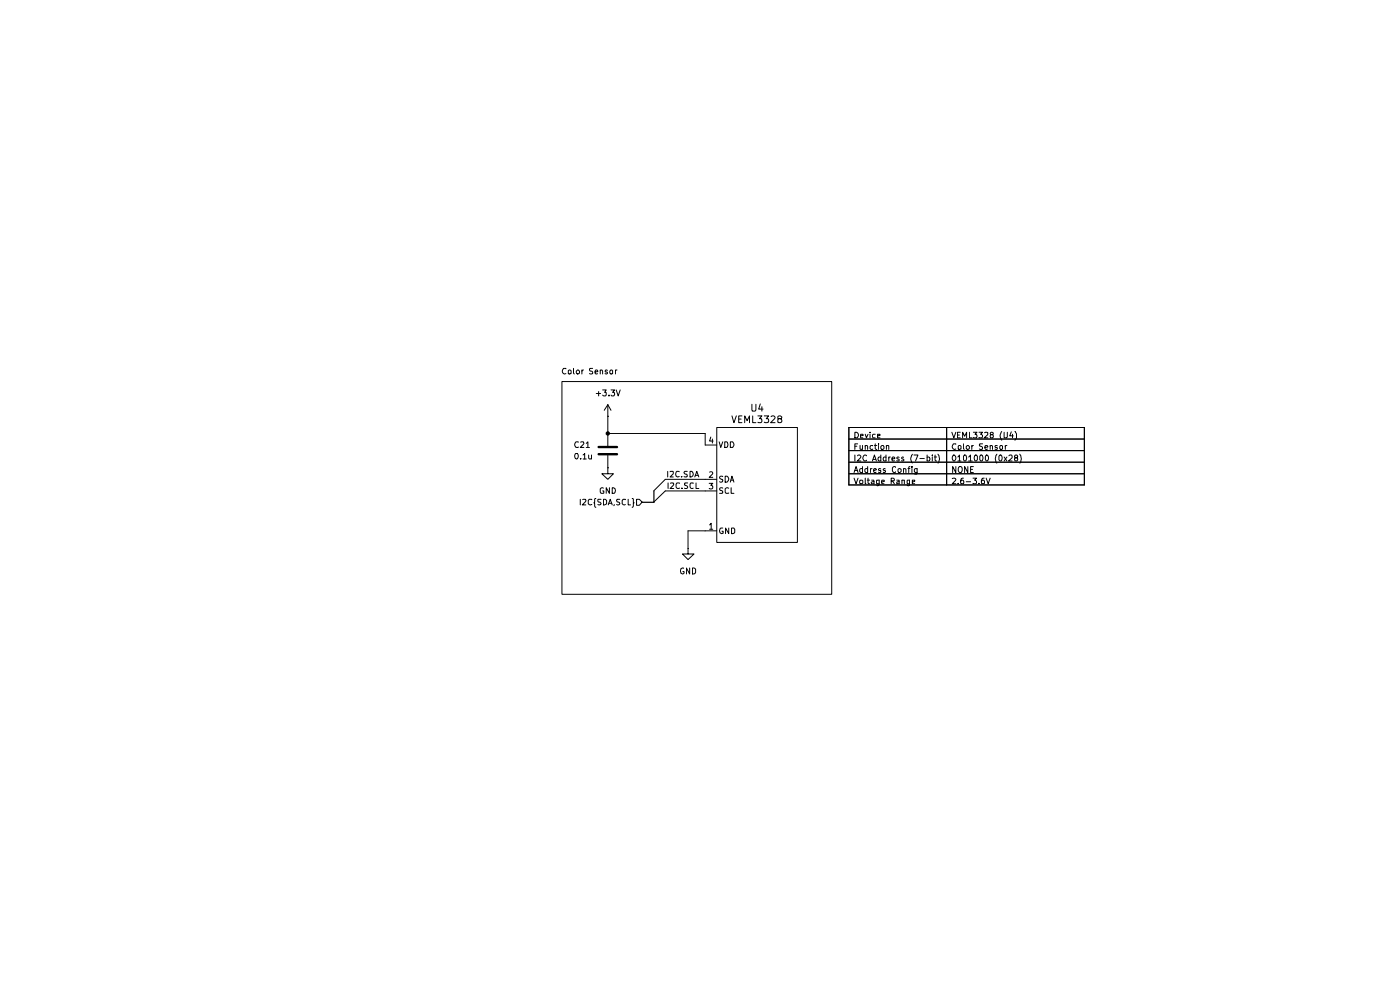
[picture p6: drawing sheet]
<svg xmlns="http://www.w3.org/2000/svg" width="297mm" height="210mm" viewBox="0 0 297 210" stroke-linecap="round" stroke-linejoin="round" font-family="sans-serif">
<g fill="none" stroke="#000" stroke-width=".21">
<path d="M128.9 88.3h.1M128.9 85.8v2.5M128.9 91.9v2.7M128.9 96.6v2.6M128.9 85.8l-.7 1.2M128.9 85.8l.7 1.2M141.6 100v1.2M145.8 100h-.5l-.2 .2 .3 .4 .4 .2v.3h-.7M146.4 100h.4a.66 .66 0 0 1 .2 .7 .66 .66 0 0 1-.6 .5zM149.6 94.4h2.5M150.8 92.7l-.3 .9h.8M151.1 93.1v.9"/>
<path d="M152.1 90.7h17.1v24.4h-17.1zM152.6 93.7l.3 1.2 .4-1.2M153.8 93.7a.66 .66 0 0 1 .6 .5 .66 .66 0 0 1-.2 .7h-.4zM154.9 93.7h.5l.2 .3 .1 .4-.3 .5h-.5zM180.1 93.1h49.9M180.1 95.6h49.9M180.1 98h49.9M180.1 90.7h49.9v12.2h-49.9zM200.8 90.7v12.2M141.7 102.4v1.2M142.2 100.1h.6v.4l-.6 .7h.6M142.2 102.5l.6-.1 .1 .4-.7 .8h.7"/>
<path d="M144.1 100.1l-.5-.1a.61 .61 0 0 0-.3 .8 .61 .61 0 0 0 .8 .3M144.2 102.5l-.6-.1-.2 .3 .1 .8 .3 .1 .4-.1M144.6 101.1v.1M144.7 103.5v.1M145.9 102.4h-.6v.6l.5 .1 .1 .3-.3 .2-.4-.1M146 116.3v1.2h1.2l-1.2 1.2-1.2-1.2h1.2M146 116.3h.1M147.1 102.5l-.5-.1-.2 .3 .1 .8 .2 .1 .4-.1M147.4 101.2l.4-1.2 .4 1.2M147.5 100.8h.6M147.7 102.4v1.2h.5M149.6 112.6h2.5"/>
<path d="M149.6 101.7h2.5M149.6 104.1h2.5M150.4 102.5h.8l-.4 .5 .4 .2-.1 .4h-.7M150.5 111.3l.4-.3v1.3M150.5 100.2l.5-.1 .2 .3-.8 .9h.8M150.5 112.3h.7M153.3 112h-.4a.61 .61 0 0 0-.3 .8 .61 .61 0 0 0 .8 .3v-.4h-.2M153.3 101.1h-.6v.4l.5 .2 .1 .3-.2 .3-.4-.1M153.3 103.5h-.6v.5a.47 .47 0 0 1 .5 .1 .47 .47 0 0 1 0 .5h-.5M153.8 101a.65 .65 0 0 1 .8 .6 .65 .65 0 0 1-.8 .7zM154.6 112v1.2l-.7-1.2v1.2M154.6 103.5h-.1a.45 .45 0 0 0-.7 .2v.7l.2 .2h.6"/>
<path d="M154.9 102.3l.4-1.3 .4 1.3M155 101.9h.6M155.1 103.5v1.1h.6M155.2 112h.5l.2 .3v.6l-.2 .2-.5 .1zM180.1 100.5h49.9"/>
</g>
<path d="M127 94.8h3.9M127 96.3h3.9" fill="none" stroke="#000" stroke-width=".51"/>
<path d="M135 105.9h.6l.6 .6-.6 .7h-.6z" fill="#fff"/>
<g fill="none" stroke="#000" stroke-width=".21">
<path d="M120.1 78.2l-.6-.1a.61 .61 0 0 0-.2 .8 .61 .61 0 0 0 .8 .3M120.6 78.7l.1-.2 .4 .1 .1 .6h-.6zM121.7 78.1v1.1l.1 .1M122.3 78.7l.4-.2 .2 .2-.1 .5h-.5zM123.4 78.5v.8M123.8 78.5l-.4 .2M125.7 78.1h-.6l-.1 .2 .1 .4 .6 .2v.3h-.7M126.2 78.9l.6-.1-.1-.3-.4 .1-.1 .6 .2 .1 .3-.1M127.3 78.7l.2-.2 .3 .1v.7M127.3 78.5v.8M128.9 78.6l-.4-.1-.1 .2v.2l.5 .1v.2h-.5M129.5 78.6l.3-.1 .2 .2v.5h-.5z"/>
<path d="M130.6 78.5v.8M130.9 78.5l-.3 .2M119.2 80.9h57.2v45.2h-57.2zM122 96.3l.2-.1a.6 .6 0 0 1 .6 .5 .6 .6 0 0 1-.5 .7l-.3-.3zM122.7 93.8l-.5-.1-.3 .5 .3 .7 .5-.1M123.2 97.3v.1M123.2 93.8l.6-.1 .1 .4-.8 .8h.8M123.7 96.5l.3-.3v1.2M123.7 97.4h.7M124.4 94.1l.3-.4v1.2M124.4 94.9h.6M124.9 96.5v.7l.1 .2 .5-.1"/>
<path d="M125.5 96.5v.9M126.5 83.5h.9M127 83.1v.9M127.8 82.7h.8l-.3 .5 .3 .1v.5l-.2 .2-.6-.2M128.9 99.2v1.3h1.2l-1.2 1.2-1.2-1.2h1.2M128.9 99.2h.1M128.9 88.3v3.6h20.7v2.5M129.2 83.8v.2M129.6 82.7h.8l-.4 .5h.3v.7l-.5 .1-.2-.2M130.7 82.7l.4 1.3 .5-1.3M155.3 88.2l.4 1.5 .5-1.5M156.7 88.9h.5"/>
<path d="M157.4 88.2h-.7v1.5h.7M158 89.7v-1.5l.5 1 .5-1v1.5M159.5 85.8l.1 1.4 .7-.1 .1-1.3M159.7 88.2v1.5h.7M160.8 88.2h.8l-.5 .6h.4v.8h-.7M161.3 85.7l-.4 1.1h1M161.6 86.3v.9M162.1 88.2h1l-.5 .6 .4 .1v.7h-.9M163.6 88.4l.6-.2 .2 .4-.9 1.1h.9M165.3 88.8l-.3-.1 .1-.4a.48 .48 0 0 1 .8 .3l-.2 .2-.7 .2v.6a.48 .48 0 0 0 .7 0 .48 .48 0 0 0 0-.7l-.2-.1M180.1 93.1h49.9M180.1 95.6h49.9"/>
<path d="M180.1 98h49.9M180.1 90.7h49.9v12.2h-49.9zM181.4 91.7a.66 .66 0 0 1 .7 .4 .66 .66 0 0 1-.2 .8h-.5zM181.4 94.7h.4M181.4 96.5v1.3M181.4 99.8h.5M181.9 94.1h-.5v1.2M181.9 96.7l.5-.2 .2 .4-.7 .9h.7M182.5 94.5v.7h.5M182.5 92.5l.6-.1-.1-.3h-.4l-.1 .2 .1 .6h.4M183 99.5l-.4-.1-.2 .2 .1 .6h.5M183 94.5v.8"/>
<path d="M183 99v1.2M183.6 92.1l.2 .8 .3-.8M183.6 94.7l.1-.2 .4 .2v.6M183.6 94.5v.8M183.8 96.7l-.2-.2a.61 .61 0 0 0-.5 .7 .61 .61 0 0 0 .7 .5v-.1M184.1 99.5l-.4-.1-.2 .2 .1 .6h.5M184.1 99v1.2M184.6 91.7v.1M184.6 92.1v.8M184.7 99.4v.8M185 99.4l-.3 .1v.1M185.1 97.8l.4-1.3 .4 1.3"/>
<path d="M185.2 94.6l-.4-.1-.2 .2 .1 .5h.5M185.2 97.4h.6M185.3 99.8l.6-.2-.1-.2-.5 .2v.4l.2 .2h.3M185.5 94.5h.5M185.7 92.1h-.5l-.1 .2 .1 .6h.5M185.7 94.1v1.1l.3 .1M186.2 92.5l.5-.1v-.3h-.5v.8h.5M186.3 94.1v.1M186.3 94.5v.8M186.9 94.7l.2-.2 .3 .1v.6h-.5zM186.9 97l-.4-.1-.2 .3v.5h.6M186.9 99.5l-.4-.1-.2 .2 .2 .2h.4v.4h-.6"/>
<path d="M186.9 96.5v1.3M187.8 99.5l-.3-.1-.1 .2 .1 .2h.3v.4h-.4M188 97l-.4-.1-.2 .3v.5h.6M188 96.5v1.3M188 94.7l.2-.2 .3 .1v.7M188 94.5v.8M188.5 96.9v.9M188.9 96.9l-.4 .3M189.2 97.4l.6-.1-.1-.4-.5 .2v.5l.2 .2 .3-.1M190 99.1l-.2-.1-.4 .1v.9a.36 .36 0 0 0 .6 .2v-.1M190.6 99.5l.3-.1 .3 .2v.4l-.3 .2-.4-.2zM190.8 97l-.4-.1-.2 .2 .2 .3h.4v.3h-.6"/>
<path d="M191.7 97l-.3-.1-.1 .3 .5 .4-.2 .2-.3-.1M191.7 99.5l.3-.1 .2 .2v.6M191.7 99.4v.8M192.6 99.4h.4M193 99l-.2 .1v1.1M193.5 99v.1M193.5 99.4v.8M193.5 96.3a1.44 1.44 0 0 0 0 1.9M193.9 96.5h.8l-.5 1.3M194.6 99.4v1l-.1 .2h-.4M194.6 99.5l-.4-.1-.2 .2 .1 .6h.5M195.2 97.3h.9"/>
<path d="M196.7 97l.3-.1 .3 .3-.1 .5h-.5M196.7 96.5v1.3M197.8 96.5v.2M197.8 96.9v.9M198.2 96.9h.5M198.4 96.5v1.1l.3 .2M199 96.3v.1a1.48 1.48 0 0 1 0 1.8M200.8 90.7v12.2M201.9 91.7l.5 1.2 .4-1.2M202.2 96.6l.2-.1a.68 .68 0 0 1 .4 .7 .68 .68 0 0 1-.4 .6 .81 .81 0 0 1-.2-1.2zM202.8 94.2l-.5-.1a.61 .61 0 0 0-.3 .8 .61 .61 0 0 0 .8 .3M202.8 99v1.2l-.7-1.2v1.2"/>
<path d="M203.1 92.3h.4M203.2 96.9l.3-.4v1.3M203.2 97.8h.7M203.3 94.7l.2-.2 .3 .1 .1 .6h-.6zM203.4 99.1l.5-.1a.86 .86 0 0 1 0 1.2h-.3a.79 .79 0 0 1-.2-1.1zM203.7 91.7h-.6v1.2h.6M204.2 92.9v-1.2l.4 .8 .5-.8v1.2M204.4 94.1v1.1l.2 .1M204.6 96.5a.68 .68 0 0 1 .5 .7 .68 .68 0 0 1-.5 .6l-.2-.3v-.7zM205 94.7l.4-.2 .3 .2-.1 .5h-.5zM205.3 99v1.2l-.7-1.2v1.2M205.5 96.9l.4-.4v1.3"/>
<path d="M205.5 97.8h.7M205.7 91.7v1.2h.5M205.9 99.6h.4M206.2 94.5v.8M206.5 91.7h.8l-.5 .4 .5 .3-.1 .5-.7-.1M206.5 94.5l-.3 .2M206.5 99h-.6v1.2h.6M206.8 96.7l.3-.2 .2 .3v.7l-.2 .3a.72 .72 0 0 1-.3-1.1zM207.7 91.7h.7l-.4 .4 .4 .3v.4h-.7M208.1 96.5a.68 .68 0 0 1 .4 .7 .68 .68 0 0 1-.4 .6l-.2-.3v-.7zM208.4 94.1h-.5l-.1 .2 .1 .4 .5 .2v.3h-.6M208.9 91.8h.6v.4l-.7 .7h.7"/>
<path d="M209 94.9l.5-.1-.1-.3-.4 .2v.5l.1 .1 .4-.1M209.3 96.5a.68 .68 0 0 1 .4 .7 .68 .68 0 0 1-.4 .6l-.3-.3v-.7zM210.1 94.7l.1-.2 .4 .2v.6M210.1 94.5v.8M210.3 92.2l-.2-.3a.35 .35 0 0 1 .3-.2 .35 .35 0 0 1 .3 .2l-.2 .3a.4 .4 0 0 0-.4 .2 .4 .4 0 0 0 0 .5l.5-.1a.36 .36 0 0 0-.1-.6M211.5 96.3l-.1 .1a1.48 1.48 0 0 0 .1 1.8M211.6 94.6l-.4-.1-.1 .2 .1 .2 .4 .1v.2h-.5M212.2 94.6l.3-.1 .2 .2v.5h-.5zM212.2 96.5a.68 .68 0 0 1 .4 .7 .68 .68 0 0 1-.4 .6l-.3-.3v-.7zM212.5 91.5a1.44 1.44 0 0 0 0 1.9M213 91.7l.1 1.2h.5l.1-1.2M213 96.9l.6 .9"/>
<path d="M213.3 94.5v.8M213.6 94.5l-.3 .2M213.6 96.9l-.6 .9M214 96.7l.2-.2h.3l.2 .2v.4l-.8 .7h.8M214.5 91.6l-.3 .9h.8M214.8 92.1v.8M215.3 91.5l.3 .5v.9l-.3 .5M215.5 97.1l-.2-.1a.31 .31 0 0 1 .1-.4 .31 .31 0 0 1 .4 .1v.3l-.5 .1-.1 .2 .1 .4 .2 .1 .4-.3-.1-.4h-.2M216.3 96.3l.1 .1a1.48 1.48 0 0 1-.1 1.8M123.1 105.9v1.2M123.6 106l.6-.1 .1 .4-.8 .8h.8M125.6 106l-.6-.1-.2 .3v.6a.52 .52 0 0 0 .8 .2"/>
<path d="M126.4 105.7h-.2a2.16 2.16 0 0 0 .1 1.9h.1M127.5 105.9l-.7 .1v.3l.7 .5-.2 .3-.5-.1M128 105.9h.4l.3 .3v.6l-.4 .3h-.3zM128 103.5a.45 .45 0 0 0-.7 .2v.7l.2 .2h.6v-.5h-.3M129 107.1l.5-1.2 .4 1.2M129.2 106.8h.6M129.3 103.5v1.1l-.7-1.1v1.1M129.9 103.5a.66 .66 0 0 1 .6 .4 .66 .66 0 0 1-.2 .7h-.4zM130.3 107l-.1 .3M131.5 105.9h-.6a.47 .47 0 0 0 0 .5 .47 .47 0 0 0 .5 .2v.4h-.6M132.7 106l-.5-.1-.2 .3v.6a.45 .45 0 0 0 .7 .2M133.3 105.9v1.2h.5"/>
<path d="M134.1 105.7l.3 .2v.7l.1 .1h-.1v.7l-.3 .2M135 105.9h.6l.6 .6-.6 .7h-.6zM149.6 101.7h-8.5l-2.4 2.4M149.6 104.1h-8.5l-2.4 2.4M149.6 112.6h-3.6v3.7M180.1 100.5h49.9M181.2 100.2l.4-1.2 .4 1.2M181.2 101.4l.4 1.2 .4-1.2M182.5 101.9h.4l.1 .1v.4l-.1 .2h-.4zM183.6 101.4v1.2h.1M184 101.9h.5M184.1 101.4v1l.1 .2h.3"/>
<path d="M184.9 101.9h.4l.1 .1v.6h-.5l-.1-.2 .6-.3M186.5 102.6h-.5v-.7h.5v.9l-.2 .2h-.3M187 102.3l.6-.2-.1-.2h-.4l-.1 .1 .1 .6h.4M189.1 102h.6v-.5l-.6-.1v1.2M189.3 102l.4 .6M190.2 101.9h.6v.7h-.6v-.3l.6-.2M191.3 101.9h.6v.7M191.3 101.9v.7M193 102.6l-.6-.1 .1-.6h.5v1.1h-.6M193.5 102.3l.6-.2v-.2h-.6v.7h.6M202 101.5l.5-.1 .3 .3-.8 .9h.8M203.3 102.5v.1"/>
<path d="M204.4 101.4l-.4 .1-.2 .4 .1 .7h.5v-.7h-.4l-.2 .2M205 102.2h.9M206.4 101.4h.8l-.4 .5 .4 .2v.3l-.2 .2-.6-.1M207.7 102.5v.1M208.8 101.4l-.4 .1-.2 .4 .1 .7h.5v-.7h-.4l-.2 .2M209.2 101.4l.4 1.2 .5-1.2M145 120.6l-.1-.1a.64 .64 0 0 0-.6 .6 .64 .64 0 0 0 .6 .6l.2-.1v-.4h-.2M146.3 120.5v1.2l-.7-1.2v1.2M146.9 120.5h.3l.4 .3v.6l-.4 .3h-.3z"/>
</g>
<path d="M138.7 104.2v2.3h-2.4" fill="none" stroke="#000" stroke-width=".25"/>
<circle cx="128.9" cy="91.9" r=".47" fill="#000"/>
</svg>
